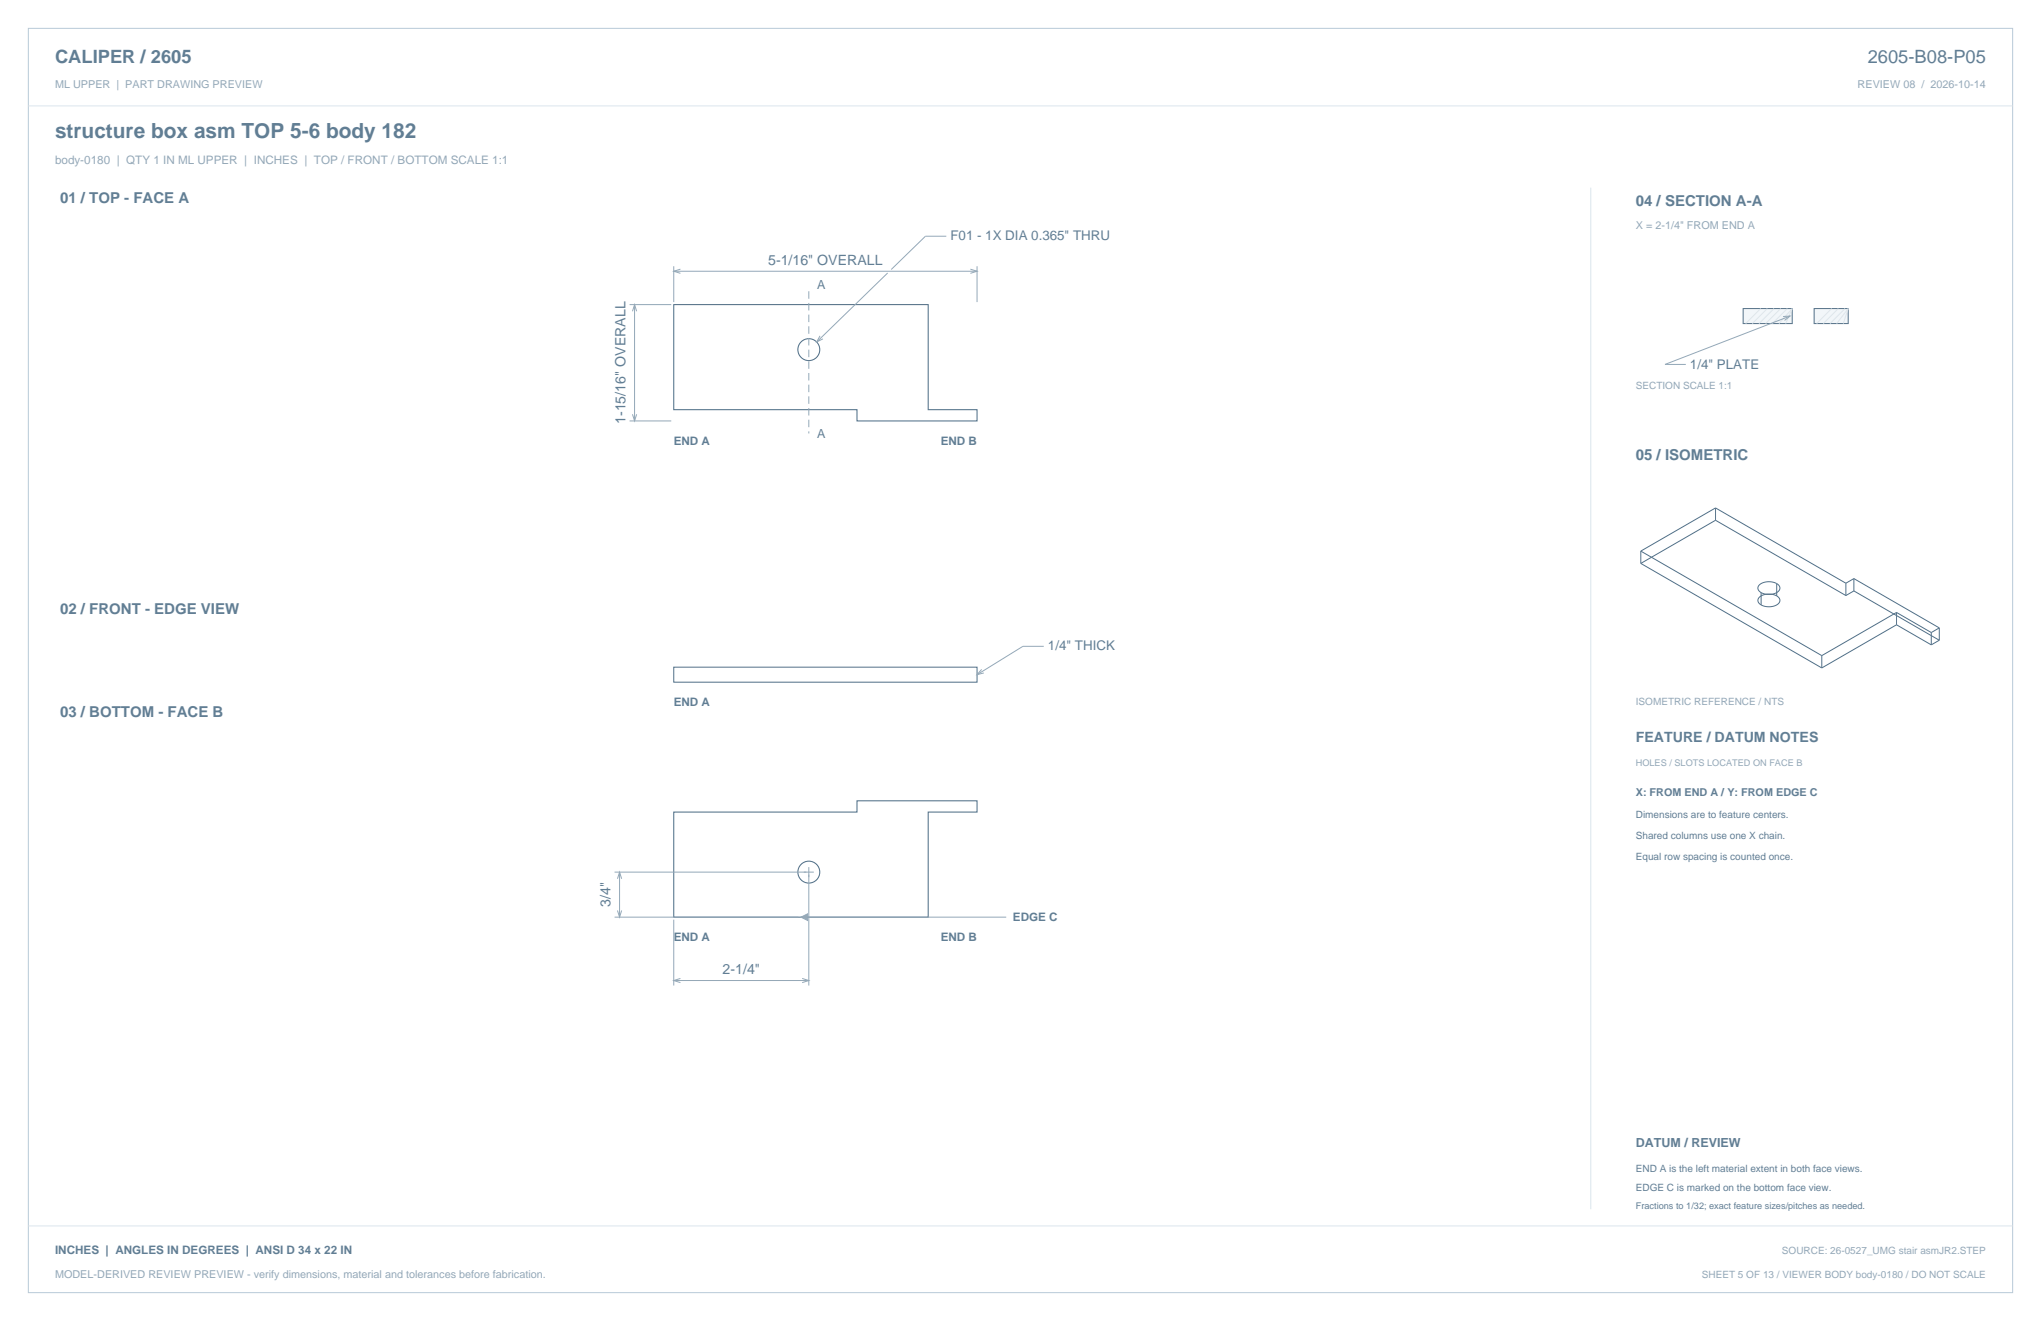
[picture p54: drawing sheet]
<svg xmlns="http://www.w3.org/2000/svg" width="864mm" height="559mm" viewBox="0 0 864 559" stroke-linecap="round" stroke-linejoin="round" font-family="sans-serif">
<defs><g id="words">
<text font-size="8.8" fill="#617e94" x="23.3" y="58.2">structure box asm TOP 5-6 body 182</text>
<g font-size="7.8" fill="#617e94">
<text x="23.3" y="26.8">CALIPER / 2605</text>
<text x="790.3" y="26.8">2605-B08-P05</text>
</g>
<g font-size="6.3" fill="#617e94">
<text x="25.4" y="86.1">01 / TOP - FACE A</text>
<text x="692.1" y="87.1">04 / SECTION A-A</text>
<text x="692.1" y="194.4">05 / ISOMETRIC</text>
<text x="25.4" y="259.6">02 / FRONT - EDGE VIEW</text>
<text x="25.4" y="303.4">03 / BOTTOM - FACE B</text>
</g>
<g font-size="6" fill="#617e94">
<text x="325" y="111.9">5-1/16&quot; OVERALL</text>
<text x="264.6" y="179.4" transform="rotate(-90 264.6 179.4)">1-15/16&quot; OVERALL</text>
<text x="692.1" y="314">FEATURE / DATUM NOTES</text>
<text x="258.3" y="383.7" transform="rotate(-90 258.3 383.7)">3/4&quot;</text>
<text x="305.8" y="412">2-1/4&quot;</text>
</g>
<g font-size="5.6" fill="#617e94">
<text x="402.2" y="101.7">F01 - 1X DIA 0.365&quot; THRU</text>
<text x="715.1" y="155.9">1/4&quot; PLATE</text>
<text x="443.4" y="275.2">1/4&quot; THICK</text>
</g>
<g font-size="5.3" fill="#617e94">
<text x="345.8" y="122.1">A</text>
<text x="345.8" y="185.1">A</text>
<text x="692.1" y="485.1">DATUM / REVIEW</text>
</g>
<text font-size="4.9" fill="#93a8b9" x="23.3" y="69.5">body-0180 | QTY 1 IN ML UPPER | INCHES | TOP / FRONT / BOTTOM SCALE 1:1</text>
<g font-size="4.9" fill="#617e94">
<text x="285.1" y="188.3">END A</text>
<text x="398.1" y="188.3">END B</text>
<text x="285.1" y="298.4">END A</text>
<text x="428.6" y="389.7">EDGE C</text>
<text x="285.1" y="397.8">END A</text>
<text x="398.1" y="397.8">END B</text>
<text x="23.3" y="530.6">INCHES | ANGLES IN DEGREES | ANSI D 34 x 22 IN</text>
</g>
<g font-size="4.6" fill="#93a8b9">
<text x="23.3" y="37">ML UPPER | PART DRAWING PREVIEW</text>
<text x="786" y="37">REVIEW 08 / 2026-10-14</text>
<text x="692.1" y="97">X = 2-1/4&quot; FROM END A</text>
<text x="23.3" y="540.5">MODEL-DERIVED REVIEW PREVIEW - verify dimensions, material and tolerances before fabrication.</text>
</g>
<text font-size="4.6" fill="#617e94" x="692.1" y="336.9">X: FROM END A / Y: FROM EDGE C</text>
<g font-size="4.2" fill="#93a8b9">
<text x="692.1" y="164.7">SECTION SCALE 1:1</text>
<text x="692.1" y="298.1">ISOMETRIC REFERENCE / NTS</text>
<text x="754" y="530.6">SOURCE: 26-0527_UMG stair asmJR2.STEP</text>
<text x="720.1" y="540.5">SHEET 5 OF 13 / VIEWER BODY body-0180 / DO NOT SCALE</text>
</g>
<g font-size="4.2" fill="#617e94">
<text x="692.1" y="346.1">Dimensions are to feature centers.</text>
<text x="692.1" y="354.9">Shared columns use one X chain.</text>
<text x="692.1" y="363.7">Equal row spacing is counted once.</text>
<text x="692.1" y="495.7">END A is the left material extent in both face views.</text>
<text x="692.1" y="503.8">EDGE C is marked on the bottom face view.</text>
</g>
<text font-size="3.9" fill="#93a8b9" x="692.1" y="323.8">HOLES / SLOTS LOCATED ON FACE B</text>
<text font-size="3.9" fill="#617e94" x="692.1" y="511.5">Fractions to 1/32; exact feature sizes/pitches as needed.</text>
</g></defs>
<path d="M12 12h839.6v534.8h-839.6z" fill="none" stroke="#b8cad8" stroke-width=".42"/>
<path d="M12 44.8h839.6M673.1 79.4v432.1" fill="none" stroke="#dbe5ed" stroke-width=".42"/>
<g fill="none" stroke="#536f85" stroke-width=".44">
<path d="M285.1 128.9h107.6v44.4h20.7v4.8h-50.8v-4.8h-77.5zM285.1 343.5h77.5v-4.7h50.8v4.7h-20.7v44.5h-107.6z"/>
<circle cx="342.2" cy="147.9" r="4.6"/>
<circle cx="342.2" cy="368.9" r="4.6"/>
</g>
<g fill="none" stroke="#93a8b9" stroke-width=".42">
<path d="M400.4 99.9h-8.8l-14.5 14.1M285.1 112.6v15.2M285.1 114.7h128.3M287.9 113.9l-2.8 .8 2.8 .9M375.6 115.5l-30 29.2M410.6 113.9l2.8 .8-2.8 .9M413.4 112.6v15.2M266.4 128.9h17.6M267.6 131.7l.9-2.8 .9 2.8M268.5 128.9v49.2M347 142.1l-1.4 2.6 2.6-1.4M266.4 178.1h17.6"/>
<path d="M267.6 175.2l.9 2.9 .9-2.9M441.6 273.4h-8.8l-19.4 12M415.4 283.2l-2 2.2 2.9-.7M260 368.9h84.3M261.3 371.7l.9-2.8 .8 2.8M262.2 368.9v19.1M342.2 366.8v50.1M260 388h77.9M261.3 385.1l.9 2.9 .8-2.9M285.1 389v27.9M338.9 388h86.9M285.1 414.8h57.1"/>
<path d="M287.9 413.9l-2.8 .9 2.8 .9M339.4 413.9l2.8 .9-2.8 .9"/>
</g>
<path d="M342.2 123.2v60.2" fill="none" stroke="#93a8b9" stroke-width=".42" stroke-dasharray="3.2 1.8" stroke-linecap="butt"/>
<path d="M285.1 282.2h128.3v6.4h-128.3z" fill="none" stroke="#536f85" stroke-width=".42"/>
<path d="M338.9 388l2.8-1.4v2.8z" fill="#93a8b9" stroke="#93a8b9" stroke-width=".42"/>
<path d="M737.6 130.5h20.7v6.4h-20.7z" fill-rule="evenodd" fill="#f2f6f9" stroke="#536f85" stroke-width=".42"/>
<path d="M745 130.5l-6.4 6.4M747.8 130.5l-6.3 6.4M750.6 130.5l-6.3 6.4M752.7 136.9l5.6-6.4-2.7 6.4M753.4 130.5l-6.3 6.4M756.3 130.5l-6.4 6.4" fill="none" stroke="#dbe5ed" stroke-width=".42"/>
<path d="M767.6 130.5h14.4v6.4h-14.4z" fill-rule="evenodd" fill="#f2f6f9" stroke="#536f85" stroke-width=".42"/>
<path d="M775 130.5l-6.3 6.4M777.1 136.9l4.9-6.4-2 6.4M777.8 130.5l-6.3 6.4M780.7 130.5l-6.4 6.4M12 518.6h839.6" fill="none" stroke="#dbe5ed" stroke-width=".42"/>
<path d="M754.5 133.9l2.9-.2-2.3 1.8M757.4 133.7l-52.9 20.5h8.8" fill="none" stroke="#93a8b9" stroke-width=".42"/>
<g fill="none" stroke="#536f85" stroke-width=".42">
<path d="M725.9 214.9l-31.6 18.2M725.9 214.9l55.1 31.8M725.9 214.9v5.2M694.3 233.1v5.2M694.3 233.1l76.5 44.2M694.3 238.3l76.5 44.3M725.9 220.1l-31.6 18.2M725.9 220.1l55.1 31.8M745.2 250.7v5.2M751.8 252.1l-1.5-.6-1.8-.2-2 .3-1.5 .6a1.98 1.98 0 0 0-1.2 1.9 1.98 1.98 0 0 0 1.4 1.8M751.8 246.9l-1.5-.6-1.8-.2-2 .2-1.5 .7a1.98 1.98 0 0 0-1.2 1.9 1.98 1.98 0 0 0 1.4 1.8M751.8 246.9l.1 .1a2.13 2.13 0 0 1 1.2 2.3 2.13 2.13 0 0 1-2 1.7l-3.1 .4-2.8-.7"/>
<path d="M751.8 252.1l.1 .1a2.13 2.13 0 0 1 1.2 2.3 2.13 2.13 0 0 1-2 1.7l-3.1 .5-2.8-.8M751.8 246.9v5.2M781 246.7v5.2M784.4 250l-3.4 1.9M784.4 244.8l36.2 20.8M784.4 244.8l-3.4 1.9M784.4 244.8v5.2M784.4 250l36.2 20.8M802.5 259.1l-31.7 18.2M802.5 259.1l14.7 8.5M802.5 259.1v5.2M770.8 277.3v5.3"/>
<path d="M802.5 264.3l-31.7 18.3M802.5 264.3l14.7 8.5M817.2 267.6v5.2M820.6 270.8l-3.4 2M820.6 265.6l-3.4 2M820.6 265.6v5.2"/>
</g>
<use href="#words"/>
</svg>
